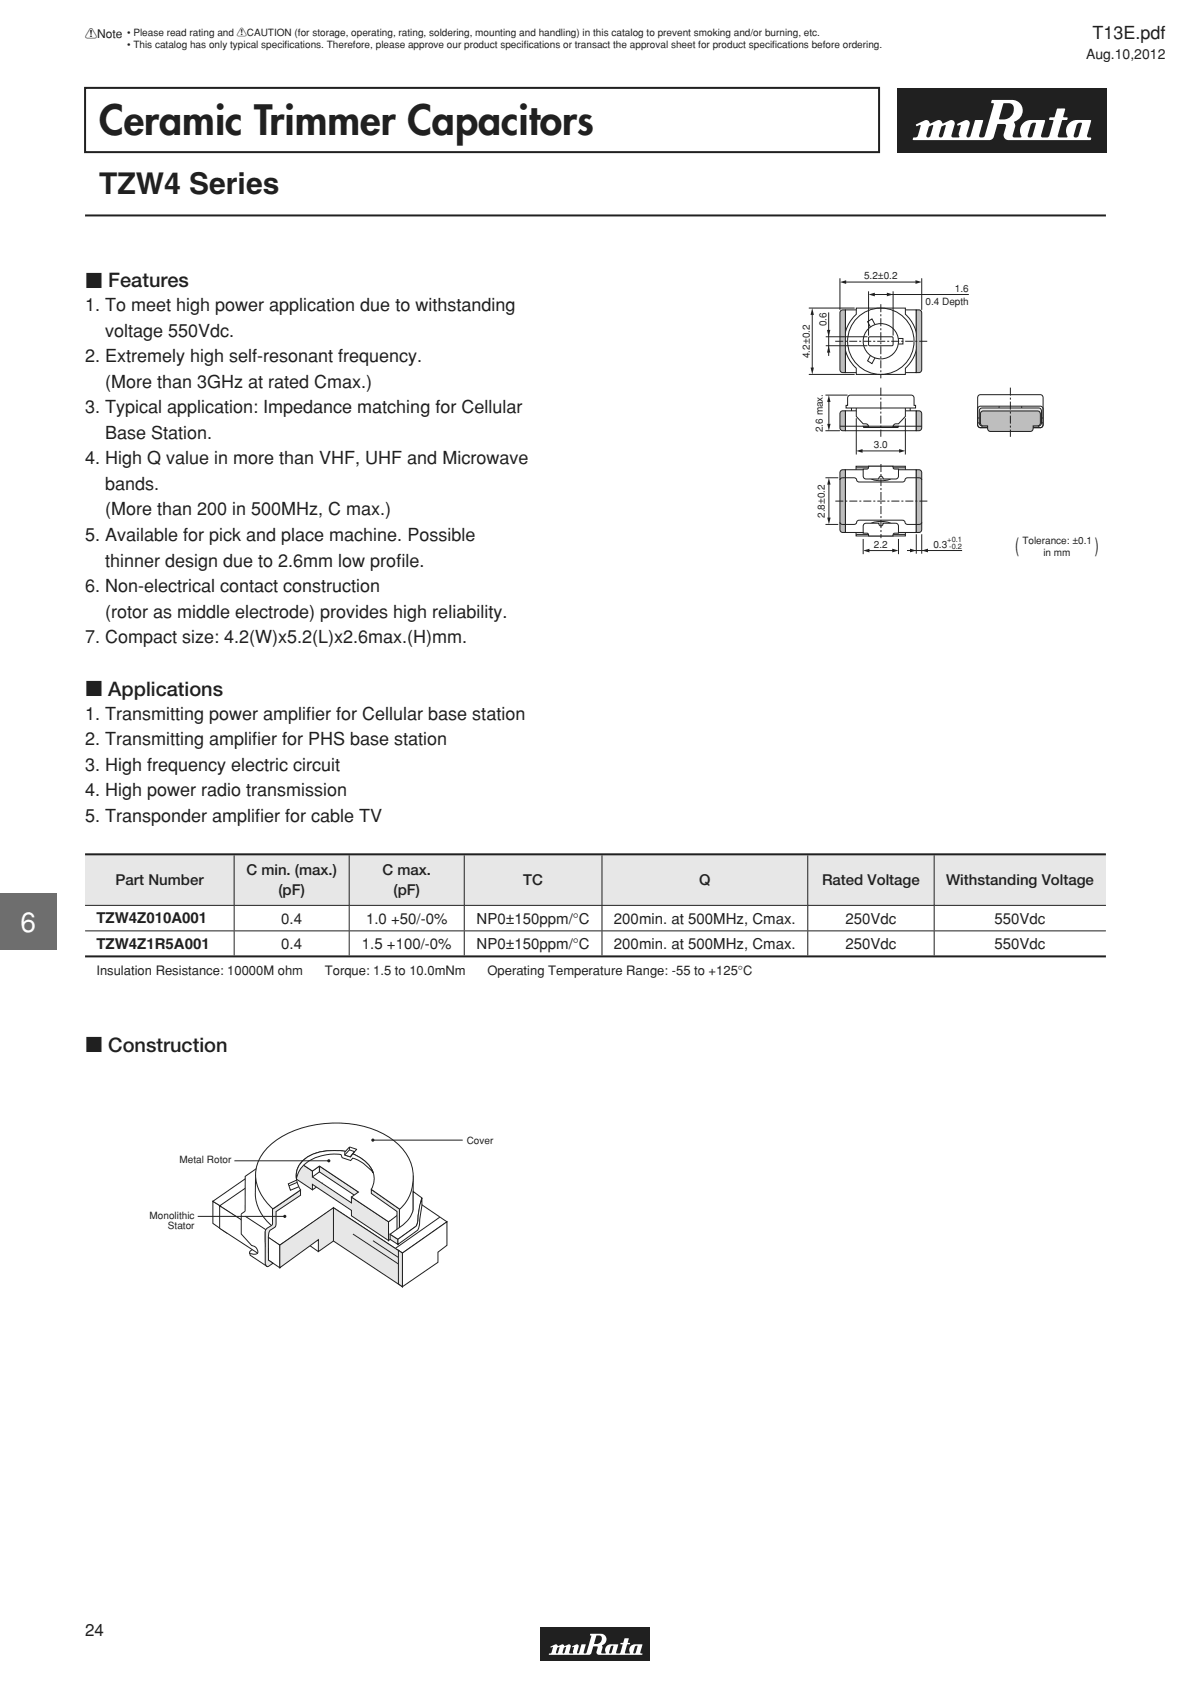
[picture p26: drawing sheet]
<svg xmlns="http://www.w3.org/2000/svg" width="210mm" height="297mm" viewBox="0 0 210 297" stroke-linecap="round" stroke-linejoin="round" font-family="sans-serif">
<defs><g id="words">
<text font-size="7.2" fill="#231f20" x="17.5" y="23.9">Ceramic Trimmer Capacitors</text>
<text font-size="5.3" fill="#231f20" x="17.5" y="34.2">TZW4 Series</text>
<text font-size="4.9" fill="#fff" x="3.6" y="164.3">6</text>
<g font-size="3.5" fill="#231f20">
<text x="15" y="50.8">c Features</text>
<text x="179" y="97.3">(</text>
<text x="193.1" y="97.3">)</text>
<text x="15" y="122.8">c Applications</text>
<text x="15" y="185.6">c Construction</text>
</g>
<g font-size="3.2" fill="#231f20">
<text x="192.6" y="6.8">T13E.pdf</text>
<text x="15" y="54.9">1. To meet high power application due to withstanding</text>
<text x="18.5" y="59.4">voltage 550Vdc.</text>
<text x="15" y="63.9">2. Extremely high self-resonant frequency.</text>
<text x="18.5" y="68.4">(More than 3GHz at rated Cmax.)</text>
<text x="15" y="72.9">3. Typical application: Impedance matching for Cellular</text>
<text x="18.5" y="77.4">Base Station.</text>
<text x="15" y="81.9">4. High Q value in more than VHF, UHF and Microwave</text>
<text x="18.5" y="86.4">bands.</text>
<text x="15" y="95.4">5. Available for pick and place machine. Possible</text>
<text x="18.5" y="90.9">(More than 200 in 500MHz, C max.)</text>
<text x="18.5" y="99.9">thinner design due to 2.6mm low prof</text>
<text x="69.9" y="99.9">i le.</text>
<text x="15" y="104.4">6. Non-electrical contact construction</text>
<text x="15" y="113.4">7. Compact size: 4.2(W)x5.2(L)x2.6max.(H)mm.</text>
<text x="18.5" y="108.9">(rotor as middle electrode) provides high reliability.</text>
<text x="15" y="126.9">1. Transmitting power amplif</text>
<text x="15" y="131.4">2. Transmitting amplif</text>
<text x="44.5" y="131.4">i er for PHS base station</text>
<text x="54" y="126.9">i er for Cellular base station</text>
<text x="15" y="135.9">3. High frequency electric circuit</text>
<text x="15" y="140.4">4. High power radio transmission</text>
<text x="15" y="144.9">5. Transponder amplif</text>
<text x="45" y="144.9">i er for cable TV</text>
</g>
<text font-size="3" fill="#231f20" x="15" y="288.6">24</text>
<g font-size="2.6" fill="#231f20">
<text x="43.4" y="154.4">C min. (max.)</text>
<text x="67.4" y="154.4">C max.</text>
<text x="20.4" y="156.1">Part Number</text>
<text x="49.1" y="157.9">(pF)</text>
<text x="69.4" y="157.9">(pF)</text>
<text x="92.3" y="156.1">TC</text>
<text x="123.3" y="156.1">Q</text>
<text x="144.9" y="156.1">Rated Voltage</text>
<text x="166.8" y="156.1">Withstanding Voltage</text>
<text x="17" y="162.9">TZW4Z010A001</text>
<text x="17" y="167.4">TZW4Z1R5A001</text>
<text x="49.6" y="162.9">0.4</text>
<text x="49.6" y="167.4">0.4</text>
<text x="63.8" y="167.4">1.5 +100/-0%</text>
<text x="64.5" y="162.9">1.0 +50/-0%</text>
<text x="84" y="162.9">NP0±150ppm/°C</text>
<text x="84" y="167.4">NP0±150ppm/°C</text>
<text x="108.3" y="162.9">200min. at 500MHz, Cmax.</text>
<text x="108.3" y="167.4">200min. at 500MHz, Cmax.</text>
<text x="149.1" y="162.9">250Vdc</text>
<text x="149.1" y="167.4">250Vdc</text>
<text x="175.4" y="162.9">550Vdc</text>
<text x="175.4" y="167.4">550Vdc</text>
</g>
<text font-size="2.5" fill="#231f20" x="191.5" y="10.3">Aug.10,2012</text>
<g font-size="2.3" fill="#231f20">
<text x="17" y="172">Insulation Resistance: 10000M ohm</text>
<text x="57.3" y="172">Torque: 1.5 to 10.0mNm</text>
<text x="86" y="172">Operating Temperature Range: -55 to +125°C</text>
</g>
<text font-size="2.1" fill="#231f20" x="15" y="6.7">!Note</text>
<g font-size="1.8" fill="#231f20">
<text x="22.4" y="6.4">• Please read rating and !CAUTION (for storage, operating, rating, soldering, mounting and handling) in this catalog to prevent smoking and/or burning, etc.</text>
<text x="22.4" y="8.5">• This catalog has only typical specifcations. Therefore, please approve our product specif</text>
<text x="50.2" y="8.5">i</text>
<text x="92.3" y="8.5">i cations or transact the approval sheet for product specif</text>
<text x="136.2" y="8.5">i cations before ordering.</text>
<text x="152.3" y="49.3">5.2±0.2</text>
<text x="163.2" y="53.7">0.4 Depth</text>
<text x="168.4" y="51.4">1.6</text>
<text x="145.7" y="57.5" transform="rotate(-90 145.7 57.5)">0.6</text>
<text x="142.8" y="63.2" transform="rotate(-90 142.8 63.2)">4.2±0.2</text>
<text x="145.1" y="76.2" transform="rotate(-90 145.1 76.2)">2.6 max.</text>
<text x="154.1" y="79.1">3.0</text>
<text x="145.4" y="91.3" transform="rotate(-90 145.4 91.3)">2.8±0.2</text>
<text x="180.3" y="95.9">Tolerance: ±0.1</text>
<text x="154.1" y="96.6">2.2</text>
<text x="164.6" y="96.7">0.3</text>
<text x="184" y="98.1">in mm</text>
<text x="82.3" y="201.8">Cover</text>
<text x="31.7" y="205.2">Metal Rotor</text>
<text x="26.4" y="215">Monolithic</text>
<text x="29.6" y="216.7">Stator</text>
</g>
<g font-size="1.3" fill="#231f20">
<text x="167" y="95.6">+0.1</text>
<text x="167.4" y="96.8">-0.2</text>
</g>
</g></defs>
<path d="M15 15.5h140v11.3h-140z" fill="none" stroke="#231f20" stroke-width=".35"/>
<path d="M158.2 15.5h36.9v11.3h-36.9z" fill="#231f20"/>
<path d="M180.1 24h.1" fill="none" stroke="#231f20" stroke-width=".18"/>
<path d="M161.5 22l1.7-.8a.92 .92 0 0 1 .9 .6l.1-.1v.4l-.4 .2-.5 1.7a.38 .38 0 0 0 .4 .2 .38 .38 0 0 0 .4-.3l.5-1.7-.2-.2-.2 .1v-.4l1.1-.5a.65 .65 0 0 1 .9 .5h.3l-.1 .4-.4 .2-.5 1.6a.4 .4 0 0 0 .5 .4 .4 .4 0 0 0 .3-.5l.5-1.6-.2-.2-.2 .1 .1-.4 1.1-.5a.6 .6 0 0 1 .7 .8l-.5 2.1 .2 .1h1l.2-.1-.1-.6 .3-1.3-.1-.2-.4 .2-.1-.3 1.5-.7a.6 .6 0 0 1 .7 .7l-.6 2v.2l.3 .1h.2l.2-.3 .8-2.7h1.4l-.7 2.8a.59 .59 0 0 0 .7 .2 .59 .59 0 0 0 .4-.5l1.5-5.4-.4-.1 .1-.5 3.6-.1a1.96 1.96 0 0 1 1.8 1.8 1.96 1.96 0 0 1-1.5 2.1l.2 .8-.4 1.8 .2 .1h1.2l.1-.1a1.93 1.93 0 0 1 1.7-2.9h2.3l.2 .1-.4 1.3-1.4-.2 .2-.6-.2-.2-.5 .1-.2 .2-.6 2a.43 .43 0 0 0 .4 .4 .43 .43 0 0 0 .5-.4l.4-1.5 1.4 .2-.3 1.5 .2 .1h1a6 6 0 0 0 .9-2.6v-.4l-.7-.1v-.3l.9-.1 .5-1.5h1.4l-.3 1.4 .1 .1h.6v.3l-.1 .2h-.8l-.8 2.8 .3 .2h1.3l.1-.1a1.95 1.95 0 0 1 1.7-2.9h2.4l.1 .1-.3 1h-1.5l.2-.5-.2-.2a.68 .68 0 0 0-.8 .5l-.5 1.8a.45 .45 0 0 0 .4 .4 .45 .45 0 0 0 .5-.4l.4-1.6h1.5l-.4 1.7 .1 .2 .6 .1v.3l-.2 .1h-14.4a.85 .85 0 0 1-.8-1.1l.4-1.5-.1-.2h-.8l.1-.8h.4a1.75 1.75 0 0 0 1.5-2.7 1.93 1.93 0 0 0-1.6-.2l-.8 2.7 .2 .2h.3l-.1 .8-.7 .1-.6 2.1a.83 .83 0 0 1-.8 .6h-13.4v-.4l.4-.1a.49 .49 0 0 0 .5-.4l.4-1.6-.1-.2-.5 .3z" fill="#fff"/>
<path d="M15 38h180" fill="none" stroke="#e6e7e8" stroke-width=".18"/>
<path d="M15 38h180z" fill="none" stroke="#231f20" stroke-width=".35"/>
<path d="M148.1 49.1v5.6M149 49.7h12.6M162.5 49.1v5.6" fill="none" stroke="#231f20" stroke-width=".18"/>
<g fill="#231f20">
<path d="M161.4 49.4l1.1 .3-1.1 .4z"/>
<path d="M148.1 49.7l1.1-.3v.7z"/>
</g>
<path d="M142.6 54.3h8.1M143.2 55.3v9.7M142.6 66h8.1" fill="none" stroke="#231f20" stroke-width=".18"/>
<g fill="#231f20">
<path d="M143.2 54.3l.3 1.2h-.6z"/>
<path d="M142.9 64.8h.6l-.3 1.2z"/>
</g>
<path d="M145.5 92.5h2.3M145.5 84.3h2.3M146.2 85.2v6.3" fill="none" stroke="#231f20" stroke-width=".18"/>
<g fill="#231f20">
<path d="M146.2 84.3l.2 1.2h-.5z"/>
<path d="M145.9 91.3h.6l-.3 1.2z"/>
</g>
<path d="M145.5 69.7h4M145.5 76h2.6M146.1 70.7v4.3" fill="none" stroke="#231f20" stroke-width=".18"/>
<g fill="#231f20">
<path d="M146.1 69.7l.3 1.2h-.6z"/>
<path d="M145.9 74.8h.5l-.2 1.2z"/>
</g>
<path d="M149.1 82.8h12.5v11.1h-12.5z" fill="none" stroke="#231f20" stroke-width=".18"/>
<path d="M161.6 82.8l.7 .1 .2 .5v10v.2l-.5 .3h-.4z" fill="#bbbdc0"/>
<path d="M161.6 82.8l.7 .1 .2 .5v10v.2l-.5 .3h-.4z" fill="none" stroke="#231f20" stroke-width=".18"/>
<path d="M148.3 82.9l.8-.1v11.1l-.8-.1-.2-.4v-10z" fill="#bbbdc0"/>
<path d="M148.3 82.9l.8-.1v11.1l-.8-.1-.2-.4v-10z" fill="none" stroke="#231f20" stroke-width=".18"/>
<path d="M149.1 54.7h12.5v11h-12.5z" fill="#fff"/>
<path d="M149.1 54.7h12.5v11h-12.5z" fill="none" stroke="#231f20" stroke-width=".18"/>
<path d="M151 54.3h8.6v1.1a6.4 6.4 0 0 1 0 9.5v1.1h-8.6v-1.1a6.4 6.4 0 0 1 0-9.5z" fill="#fff"/>
<g fill="none" stroke="#231f20" stroke-width=".18">
<path d="M151 54.3h8.6v1.1a6.4 6.4 0 0 1 0 9.5v1.1h-8.6v-1.1a6.4 6.4 0 0 1 0-9.5z"/>
<circle cx="155.3" cy="60.2" r="5.9"/>
</g>
<path d="M161.6 54.7h.7l.2 .5v10v.3l-.5 .2h-.4z" fill="#bbbdc0"/>
<path d="M161.6 54.7h.7l.2 .5v10v.3l-.5 .2h-.4z" fill="none" stroke="#231f20" stroke-width=".18"/>
<path d="M148.3 54.7h.8v11l-.8-.1-.2-.4v-10z" fill="#bbbdc0"/>
<path d="M148.3 54.7h.8v11l-.8-.1-.2-.4v-10z" fill="none" stroke="#231f20" stroke-width=".18"/>
<path d="M157.7 59.7h1.5v1h-1.5z" fill="#fff"/>
<path d="M157.7 59.7h1.5v1h-1.5z" fill="none" stroke="#231f20" stroke-width=".18"/>
<path d="M153 56.7l.7-.5 .8 1.5-.8 .5z" fill="#fff"/>
<path d="M153 56.7l.7-.5 .8 1.5-.8 .5z" fill="none" stroke="#231f20" stroke-width=".18"/>
<path d="M153.7 62.2l.8 .5-.8 1.4-.7-.5z" fill="#fff"/>
<path d="M153.7 62.2l.8 .5-.8 1.4-.7-.5z" fill="none" stroke="#231f20" stroke-width=".18"/>
<circle cx="155.3" cy="60.2" r="3.1" fill="#fff"/>
<circle cx="155.3" cy="60.2" r="3.1" fill="none" stroke="#231f20" stroke-width=".18"/>
<path d="M150.1 71.4h10.4v1.8h-10.4z" fill="#fff"/>
<path d="M150.1 71.4h10.4v1.8h-10.4z" fill="none" stroke="#231f20" stroke-width=".18"/>
<path d="M149.1 72.5h12.5v3.5h-12.5z" fill="#fff"/>
<path d="M149.1 72.5h12.5v3.5h-12.5z" fill="none" stroke="#231f20" stroke-width=".18"/>
<path d="M161.6 72.5h.7l.2 .5v2.4v.3l-.5 .3h-.4z" fill="#bbbdc0"/>
<path d="M161.6 72.5h.7l.2 .5v2.4v.3l-.5 .3h-.4z" fill="none" stroke="#231f20" stroke-width=".18"/>
<path d="M148.3 72.5h.8v3.5l-.8-.1-.2-.5v-2.4z" fill="#bbbdc0"/>
<path d="M148.3 72.5h.8v3.5l-.8-.1-.2-.5v-2.4z" fill="none" stroke="#231f20" stroke-width=".18"/>
<path d="M151 70.8h8.6v2.6l-1.2 1.3h-.4a.54 .54 0 0 0-.5 .7h-4.4a.54 .54 0 0 0-.4-.7h-.5l-1.2-1.3z" fill="#fff"/>
<path d="M148.1 75.2h14.4M151 70.8h8.6v2.6l-1.2 1.3h-.4a.54 .54 0 0 0-.5 .7h-4.4a.54 .54 0 0 0-.4-.7h-.5l-1.2-1.3zM152.2 75.2h.9v.2h-.8zM157.5 75.2h.9l-.1 .2h-.8z" fill="none" stroke="#231f20" stroke-width=".18"/>
<path d="M149.7 69.8l11-.1 .4 .2 .1 1.6h.2v.5h-12.2v-.5h.3v-1.3z" fill="#fff"/>
<path d="M149.7 69.8l11-.1 .4 .2 .1 1.6h.2v.5h-12.2v-.5h.3v-1.3zM150.9 82.8v-.6h8.7v.6M150.9 93.9v.6h8.7v-.6M150.9 82.5h8.7M150.9 94.2h8.7" fill="none" stroke="#231f20" stroke-width=".18"/>
<path d="M155.3 68.4v8.6M163.5 88.4h-16.4" fill="none" stroke="#231f20" stroke-width=".18" stroke-dasharray="1.4 .4 .4 .4" stroke-linecap="butt"/>
<path d="M153.5 83.2a4.3 4.3 0 0 1 3.7 0 .89 .89 0 0 1 .2 1 .89 .89 0 0 1-1 .5l-1.1 .1a2.52 2.52 0 0 1-2-.7v-.7z" fill="#e6e7e8"/>
<path d="M172.6 71.7h11.1l.2 .5v3l-.5 .2h-10.8l-.2-.5v-2.7zM172.6 69.7h11.1l.2 .4v5.1l-.5 .2h-10.8l-.2-.5v-4.8zM153.5 83.2a4.3 4.3 0 0 1 3.7 0 .89 .89 0 0 1 .2 1 .89 .89 0 0 1-1 .5l-1.1 .1a2.52 2.52 0 0 1-2-.7v-.7z" fill="none" stroke="#231f20" stroke-width=".18"/>
<path d="M172.9 72h10.3l.4 .2v.3v2.4l-.4 .2h-10l-.5-.2v-.3v-2.1z" fill="#e6e7e8"/>
<path d="M172.9 72h10.3l.4 .2v.3v2.4l-.4 .2h-10l-.5-.2v-.3v-2.1z" fill="none" stroke="#231f20" stroke-width=".18"/>
<path d="M173.1 72.6l9.9-.1 .2 .1 .2 .4v1.6l-.2 .4-1 .1-.1 .7-.4 .3h-7.1l-.4-.3-.1-.7h-.8l-.4-.2v-1.9z" fill="#bbbdc0"/>
<path d="M145.6 59.4h7.3M146.1 55.1v7.7M145.6 61h7.3M172.4 74.6h.3M172.4 73.7h.3M173.1 72.6l9.9-.1 .2 .1 .2 .4v1.6l-.2 .4-1 .1-.1 .7-.4 .3h-7.1l-.4-.3-.1-.7h-.8l-.4-.2v-1.9zM173.2 75.1v.3M176.2 71.6v.4M180.1 71.6v.4M183.2 75.1v.3M183.6 74.6h.3M183.6 73.7h.3" fill="none" stroke="#231f20" stroke-width=".18"/>
<path d="M178.2 68.4v8.6" fill="none" stroke="#231f20" stroke-width=".18" stroke-dasharray="1.4 .4 .4 .4" stroke-linecap="butt"/>
<g fill="#231f20">
<path d="M146.1 61l.3 1.2h-.6z"/>
<path d="M145.8 58.2h.6l-.3 1.2z"/>
</g>
<path d="M159.9 97.1h9.7M161.6 94.2v3.5M162.5 94.2v3.5" fill="none" stroke="#231f20" stroke-width=".18"/>
<g fill="#231f20">
<path d="M160.5 96.8l1.1 .3-1.1 .3z"/>
<path d="M162.5 97.1l1.1-.3v.6z"/>
</g>
<path d="M153.1 51.4v7.8M153.8 51.9h17M157.5 51.4v7.8" fill="none" stroke="#231f20" stroke-width=".18"/>
<g fill="#231f20">
<path d="M156.4 51.6l1.1 .3-1.1 .4z"/>
<path d="M153.1 51.9l1.1-.3v.7z"/>
</g>
<path d="M151 73.8v6.4M151.9 79.5h6.8M159.6 73.8v6.4" fill="none" stroke="#231f20" stroke-width=".18"/>
<g fill="#231f20">
<path d="M158.5 79.2l1.1 .3-1.1 .3z"/>
<path d="M151 79.5l1.1-.3v.7z"/>
</g>
<path d="M152.2 95.1v2.6M153.1 97.1h4.4M158.4 95.1v2.6" fill="none" stroke="#231f20" stroke-width=".18"/>
<g fill="#231f20">
<path d="M157.3 96.8l1.1 .3-1.1 .3z"/>
<path d="M152.2 97.1l1.1-.3v.6z"/>
</g>
<path d="M153.2 59.5l4.1-.1 .2 .2v1.2l-.2 .2h-4l-.2-.2zM148.1 92.1l.1 .2 .4 .2h2a.54 .54 0 0 0 .5-.6l.4-.2h7.6a.54 .54 0 0 1 .5 .6l.5 .2h1.9l.5-.2v-.2M148.1 84.6l.1-.2 .4-.1h2a.54 .54 0 0 1 .5 .5l.4 .2h7.6a.54 .54 0 0 0 .5-.6l.5-.1h1.9h.3l.2 .3" fill="none" stroke="#231f20" stroke-width=".18"/>
<path d="M155.3 53.7v13M163.5 60.2h-16.4" fill="none" stroke="#231f20" stroke-width=".18" stroke-dasharray="1.4 .4 .4 .4" stroke-linecap="butt"/>
<path d="M152.2 82.7h.8l.1-.5h4.4l.1 .5h.8v1.2l-.2 .5-2.5 .1a.37 .37 0 0 0-.4-.5 .37 .37 0 0 0-.3 .5l-2.6-.1-.2-.5z" fill="#fff"/>
<path d="M152.2 82.7h.8l.1-.5h4.4l.1 .5h.8v1.2l-.2 .5-2.5 .1a.37 .37 0 0 0-.4-.5 .37 .37 0 0 0-.3 .5l-2.6-.1-.2-.5z" fill="none" stroke="#231f20" stroke-width=".18"/>
<path d="M153.5 92.4a4.3 4.3 0 0 1 3.7 0 .89 .89 0 0 1 .2 1 .89 .89 0 0 1-1 .5l-1.1 .1a2.52 2.52 0 0 1-2-.7v-.7z" fill="#e6e7e8"/>
<path d="M153.5 92.4a4.3 4.3 0 0 1 3.7 0 .89 .89 0 0 1 .2 1 .89 .89 0 0 1-1 .5l-1.1 .1a2.52 2.52 0 0 1-2-.7v-.7z" fill="none" stroke="#231f20" stroke-width=".18"/>
<path d="M152.4 92.4l2.6-.1a.37 .37 0 0 0 .3 .5 .37 .37 0 0 0 .4-.5l2.5 .1 .2 .4v1.2l-.8 .1-.1 .4h-4.4l-.1-.4-.8-.1v-1.2z" fill="#fff"/>
<path d="M152.4 92.4l2.6-.1a.37 .37 0 0 0 .3 .5 .37 .37 0 0 0 .4-.5l2.5 .1 .2 .4v1.2l-.8 .1-.1 .4h-4.4l-.1-.4-.8-.1v-1.2z" fill="none" stroke="#231f20" stroke-width=".18"/>
<path d="M155.3 81.8v13.1" fill="none" stroke="#231f20" stroke-width=".18" stroke-dasharray="1.4 .4 .4 .4" stroke-linecap="butt"/>
<path d="M15 150.7h26.3v9h-26.3zM41.3 150.7h20.3v9h-20.3zM61.6 150.7h20.3v9h-20.3zM81.9 150.7h24.2v9h-24.2zM106.1 150.7h36.3v9h-36.3zM142.4 150.7h22.3v9h-22.3zM164.7 150.7h30.3v9h-30.3z" fill="#e6e7e8"/>
<path d="M15 150.7h180M15 168.7h180" fill="none" stroke="#231f20" stroke-width=".35"/>
<g fill="none" stroke="#231f20" stroke-width=".18">
<path d="M15 159.7h180M41.3 150.9v8.7M41.3 159.7v4.4M61.6 150.9v8.7M61.6 159.7v4.4M81.9 150.9v8.7M81.9 159.7v4.4M106.1 150.9v8.7M106.1 159.7v4.4M142.4 150.9v8.7M142.4 159.7v4.4M164.7 150.9v8.7"/>
<path d="M164.7 159.7v4.4M15 164.2h180M41.3 164.2v4.3M61.6 164.2v4.3M81.9 164.2v4.3M106.1 164.2v4.3M142.4 164.2v4.3M164.7 164.2v4.3"/>
</g>
<path d="M37.5 211.9l2.4 1.4v4.1l-2.4-1.6z" fill="#fff"/>
<path d="M37.5 211.9l2.4 1.4v4.1l-2.4-1.6z" fill="none" stroke="#231f20" stroke-width=".18"/>
<path d="M37.5 211.9l8.9-6.2 2.4 1.5-8.9 6.1z" fill="#fff"/>
<path d="M37.5 211.9l8.9-6.2 2.4 1.5-8.9 6.1z" fill="none" stroke="#231f20" stroke-width=".18"/>
<path d="M38.7 212.7l19.3-13.3 10.6 6.9-1.6 1.2 11.8 8-7.8 5.5-12.1-8-9.6 6.6z" fill="#fff"/>
<path d="M38.7 212.7l19.3-13.3 10.6 6.9-1.6 1.2 11.8 8-7.8 5.5-12.1-8-9.6 6.6z" fill="none" stroke="#231f20" stroke-width=".18"/>
<path d="M38.7 212.7l3.8 2.4 2.9 5.9-6.7-4.4z" fill="#fff"/>
<path d="M42.5 215.1l-3.8-2.4v3.9l6.7 4.4" fill="none" stroke="#231f20" stroke-width=".18"/>
<path d="M42.5 214.1l4.3 3.1 .3 6.1-3-1.9-.1-.4a1.12 1.12 0 0 0 1.5-.1v-.2a1.22 1.22 0 0 0-1.1-1l-1.9-2.1z" fill="#fff"/>
<path d="M42.5 214.1v3.5l2 2.1a1.17 1.17 0 0 1 1 1.2 1.12 1.12 0 0 1-1.5 .1l.1 .4 3 1.9-.3-6.1" fill="none" stroke="#231f20" stroke-width=".18"/>
<path d="M43.2 214.5l3.9 2.5z" fill="#fff"/>
<path d="M43.2 214.5l3.9 2.5" fill="none" stroke="#231f20" stroke-width=".18"/>
<path d="M44.1 220.6l.4-.2-.3 .7-.2-.2z" fill="#fff"/>
<path d="M44.5 220.4l-.4 .2-.1 .3 .2 .2" fill="none" stroke="#231f20" stroke-width=".18"/>
<path d="M43.2 207.5l2.5-1.7v6.1l-2.5 1.7z" fill="#fff"/>
<path d="M45.7 211.9v-6.1l-2.5 1.7v6.1" fill="none" stroke="#231f20" stroke-width=".18"/>
<path d="M47.3 218.2l2 1.4v4l-2-1.4z" fill="#fff"/>
<path d="M47.3 218.2l2 1.4v4l-2-1.4z" fill="none" stroke="#231f20" stroke-width=".18"/>
<path d="M69.7 220.2l7.9-5.6z" fill="#fff"/>
<path d="M77.6 214.6l-7.9 5.6" fill="none" stroke="#231f20" stroke-width=".18"/>
<path d="M54.6 219.7l1.5 1z" fill="#fff"/>
<path d="M54.6 219.7l1.5 1" fill="none" stroke="#231f20" stroke-width=".18"/>
<path d="M71 221l7.8-5.5v4.1l-1.6 1.2v1.8l-6.2 4.3z" fill="#fff"/>
<path d="M71 221l7.8-5.5v4.1l-1.6 1.2v1.8l-6.2 4.3z" fill="none" stroke="#231f20" stroke-width=".18"/>
<path d="M42.5 214.1l.7-.5z" fill="#fff"/>
<path d="M43.2 213.6l-.7 .5" fill="none" stroke="#231f20" stroke-width=".18"/>
<path d="M45.1 207.2l3 9.1a7.8 7.8 0 0 1-3.1-5.7z" fill="#fff"/>
<path d="M45.1 207.2a11 11 0 0 0 .4 5.7 8.6 8.6 0 0 0 2.6 3.4" fill="none" stroke="#231f20" stroke-width=".18"/>
<path d="M55.1 209.8l1.8-1.2z" fill="#e6e7e8"/>
<path d="M56.9 208.6l-1.8 1.2" fill="none" stroke="#231f20" stroke-width=".18"/>
<path d="M52.1 204.5l3 2v1.1l6.9 4.5v-1l6.5 4.4v3.3l-6.5-4.4v-.9l-6.9-4.6v.9l-3-2z" fill="#e6e7e8"/>
<path d="M52.1 204.5l3 2v1.1l6.9 4.5v-1l6.5 4.4v3.3l-6.5-4.4v-.9l-6.9-4.6v.9l-3-2z" fill="none" stroke="#231f20" stroke-width=".18"/>
<path d="M55.1 206.5l1.2-.8v1l-1.2 .9z" fill="#fff"/>
<path d="M55.1 206.5l1.2-.8v1l-1.2 .9z" fill="none" stroke="#231f20" stroke-width=".18"/>
<path d="M56.3 205.7l6.9 4.5v1.1l-6.9-4.6z" fill="#e6e7e8"/>
<path d="M56.3 205.7l6.9 4.5v1.1l-6.9-4.6z" fill="none" stroke="#231f20" stroke-width=".18"/>
<path d="M55 200.1l9.4 .8 7 13.2-2.9 1.4-6.5-4.4 1.2-.9-6.9-4.5-1.2 .8-3-2z" fill="#fff"/>
<path d="M55 200.1l9.4 .8 7 13.2-2.9 1.4-6.5-4.4 1.2-.9-6.9-4.5-1.2 .8-3-2z" fill="none" stroke="#231f20" stroke-width=".18"/>
<path d="M68.5 215.5l1.8-1.4 1.6-1.6v3.3l-1.1 1.1-2.3 1.9z" fill="#fff"/>
<path d="M68.5 215.5l1.8-1.4 1.6-1.6v3.3l-1.1 1.1-2.3 1.9z" fill="none" stroke="#231f20" stroke-width=".18"/>
<path d="M70.2 207.4h2.7v9.6h-2.7z" fill="#fff"/>
<path d="M70.2 207.4h2.7v9.6h-2.7z" fill="none" stroke="#231f20" stroke-width=".18"/>
<path d="M65.5 209.8l4.9 3.4v3.6l-.4 .3v-3.4l-4.5-3.2z" fill="#e6e7e8"/>
<path d="M65.5 209.8l4.9 3.4v3.6l-.4 .3v-3.4l-4.5-3.2z" fill="none" stroke="#231f20" stroke-width=".18"/>
<path d="M58.8 213l12.2 8v5.9l-12.2-8z" fill="#e6e7e8"/>
<path d="M58.8 213l12.2 8v5.9l-12.2-8z" fill="none" stroke="#231f20" stroke-width=".18"/>
<path d="M65.8 218.8l4.7 3.1z" fill="#fff"/>
<path d="M65.8 218.8l4.7 3.1" fill="none" stroke="#231f20" stroke-width=".18"/>
<path d="M62.2 217.6l8.1 5.4z" fill="#fff"/>
<path d="M62.2 217.6l8.1 5.4" fill="none" stroke="#231f20" stroke-width=".18"/>
<path d="M70.2 220.5l.8 .5v5.9l-.8-.5z" fill="#e6e7e8"/>
<path d="M70.2 220.5l.8 .5v5.9l-.8-.5z" fill="none" stroke="#231f20" stroke-width=".18"/>
<path d="M49.3 219.6l9.5-6.6v5.9l-2.7 1.8v-2.1l-6.8 5z" fill="#e6e7e8"/>
<path d="M49.3 219.6l9.5-6.6v5.9l-2.7 1.8v-2.1l-6.8 5z" fill="none" stroke="#231f20" stroke-width=".18"/>
<path d="M48.1 213.3l4.9-3.4v.9l-4.3 2.9v1.9a1.24 1.24 0 0 1-1 1.3 2.09 2.09 0 0 0-.4 1.4v3.9l.8 .6-1 .6-.3-.6v-5.6a1.96 1.96 0 0 1 1.1-1.1l.2-.4z" fill="#e6e7e8"/>
<path d="M48.1 213.3l4.9-3.4v.9l-4.3 2.9v1.9a1.24 1.24 0 0 1-1 1.3 2.09 2.09 0 0 0-.4 1.4v3.9l.8 .6-1 .6-.3-.6v-5.6a1.96 1.96 0 0 1 1.1-1.1l.2-.4z" fill="none" stroke="#231f20" stroke-width=".18"/>
<path d="M47.3 202.3a17 17 0 0 1 12-4.2 15.6 15.6 0 0 1 11.5 4.4 7.8 7.8 0 0 1-.3 10.8l-5-3.5a3.8 3.8 0 0 0-1.3-5.1 7.5 7.5 0 0 0-5.2-1.8 8.4 8.4 0 0 0-5.5 1.8 3.9 3.9 0 0 0-.5 5.2l-4.9 3.3a7.9 7.9 0 0 1-2.9-7.1 7.3 7.3 0 0 1 2.1-3.8z" fill="#fff"/>
<path d="M47.3 202.3a17 17 0 0 1 12-4.2 15.6 15.6 0 0 1 11.5 4.4 7.8 7.8 0 0 1-.3 10.8l-5-3.5a3.8 3.8 0 0 0-1.3-5.1 7.5 7.5 0 0 0-5.2-1.8 8.4 8.4 0 0 0-5.5 1.8 3.9 3.9 0 0 0-.5 5.2l-4.9 3.3a7.9 7.9 0 0 1-2.9-7.1 7.3 7.3 0 0 1 2.1-3.8z" fill="none" stroke="#231f20" stroke-width=".18"/>
<path d="M53.2 204.9a7.7 7.7 0 0 1 5.8-2 7.4 7.4 0 0 1 6.4 3.1l.4 .8-.9-1a6.6 6.6 0 0 0-2.7-1.5l-.4 .4-1.5-.5-.2-.6h-.4a8.5 8.5 0 0 0-6.1 1.9 4.4 4.4 0 0 0-1.3 2.4 3.6 3.6 0 0 1 .9-3z" fill="#fff"/>
<path d="M52.3 208.1l-1.5 .7 .4 1.1 1.5-.6M52.4 208.5l-1.4 .6M53.2 204.9a7.7 7.7 0 0 1 5.8-2 7.4 7.4 0 0 1 6.4 3.1l.4 .8-.9-1a6.6 6.6 0 0 0-2.7-1.5l-.4 .4-1.5-.5-.2-.6h-.4a8.5 8.5 0 0 0-6.1 1.9 4.4 4.4 0 0 0-1.3 2.4 3.6 3.6 0 0 1 .9-3z" fill="none" stroke="#231f20" stroke-width=".18"/>
<path d="M61.6 202.3l.5 1.3-.3 .4-1-.3v-.5z" fill="#fff"/>
<path d="M61.6 202.3l-.8 .9v.5l1 .3 .3-.4" fill="none" stroke="#231f20" stroke-width=".18"/>
<path d="M61.6 202.8l.9 .3-.7 .9-1-.3z" fill="#fff"/>
<path d="M60.8 203.7l.8-.9 .9 .3-.7 .9M61.6 202.3l1.3 .4-.8 .9" fill="none" stroke="#231f20" stroke-width=".18"/>
<path d="M61.6 202.3v.5z" fill="#fff"/>
<path d="M61.6 202.3v.5M62.1 203.6l-.3 .4-1-.3" fill="none" stroke="#231f20" stroke-width=".18"/>
<path d="M68.8 217.7l1.4 .9v.9l-1.4-.9z" fill="#e6e7e8"/>
<path d="M68.8 217.7l1.4 .9v.9l-1.4-.9z" fill="none" stroke="#231f20" stroke-width=".18"/>
<path d="M72.9 210.1l1.5 1.2-.9 4.8-.2 .2-3.1 2.3-1.4-.9 2.1-1.6a5 5 0 0 0 2-2.8z" fill="#fff"/>
<path d="M72.9 210.1l1.5 1.2-.9 4.8-.2 .2-3.1 2.3-1.4-.9 2.1-1.6a5 5 0 0 0 2-2.8z" fill="none" stroke="#231f20" stroke-width=".18"/>
<path d="M74.4 211.3v1.2l-.6 4.3-.2 .2-3.4 2.5v-.9l3.1-2.3 .2-.3 .5-3.4z" fill="#fff"/>
<path d="M74.4 211.3v1.2l-.6 4.3-.2 .2-3.4 2.5v-.9l3.1-2.3 .2-.3 .5-3.4z" fill="none" stroke="#231f20" stroke-width=".18"/>
<circle cx="65.7" cy="201.1" r=".28" fill="#231f20"/>
<path d="M65.8 201.1h15.8" fill="none" stroke="#231f20" stroke-width=".18"/>
<circle cx="58" cy="204.7" r=".28" fill="#231f20"/>
<path d="M41.3 204.7h16.7" fill="none" stroke="#231f20" stroke-width=".18"/>
<circle cx="50.2" cy="214.5" r=".28" fill="#231f20"/>
<path d="M34.9 214.5h15.3" fill="none" stroke="#231f20" stroke-width=".18"/>
<path d="M95.3 287h19.4v6h-19.4z" fill="#231f20"/>
<path d="M106.8 291.5h.1" fill="none" stroke="#231f20" stroke-width=".18"/>
<path d="M97.1 290.4l.8-.4a.42 .42 0 0 1 .5 .3l.1 .2-.3 .1-.1 1 .3-.1 .3-1h-.2v-.2l.7-.3 .3 .3h.2l-.1 .2-.2 .1-.2 .8 .1 .2 .3-.1 .2-1h-.2l.1-.2 .6-.3 .4 .3-.3 1.3h.6l.2-1.1h-.3v-.1l.8-.4h.2l.1 .4-.3 1.1 .2 .1 .2-.1 .4-1.5h.7l.1 .1-.4 1.4 .3 .1 .2-.2 .9-2.9-.3-.1 .1-.2 1.9-.1a1.05 1.05 0 0 1 .9 1 1.05 1.05 0 0 1-.8 1.1l.1 .4-.2 1h.8a1.12 1.12 0 0 1 .9-1.6l1.3 .1-.2 .6h-.7v-.5l-.4 .2-.3 1.2h.4l.3-.9h.7l-.2 .8 .2 .1h.4l.2-.1 .4-1.4-.4-.1v-.2l.5-.1 .2-.8 .8 .1-.2 .7 .4 .1v.1l-.5 .1-.4 1.5 .1 .1h.8a1.12 1.12 0 0 1 .8-1.6l1.4 .1-.2 .5h-.7v-.4l-.4 .2-.3 1.2h.3l.4-1h.7l-.2 .9 .4 .1-.1 .2-7.4 .1a.48 .48 0 0 1-.6-.6l.2-.8-.1-.1h-.4l.1-.5h.2a.93 .93 0 0 0 .9-.9 .47 .47 0 0 0-.4-.6l-.6 .1-.4 1.4h.3l-.1 .5h-.3l-.3 1.2-.3 .2-7.2 .1v-.3l.4-.1 .3-1-.4 .1z" fill="#fff"/>
<path d="M0 157.5h10v10h-10z" fill="#6d6e70"/>
<use href="#words"/>
</svg>
